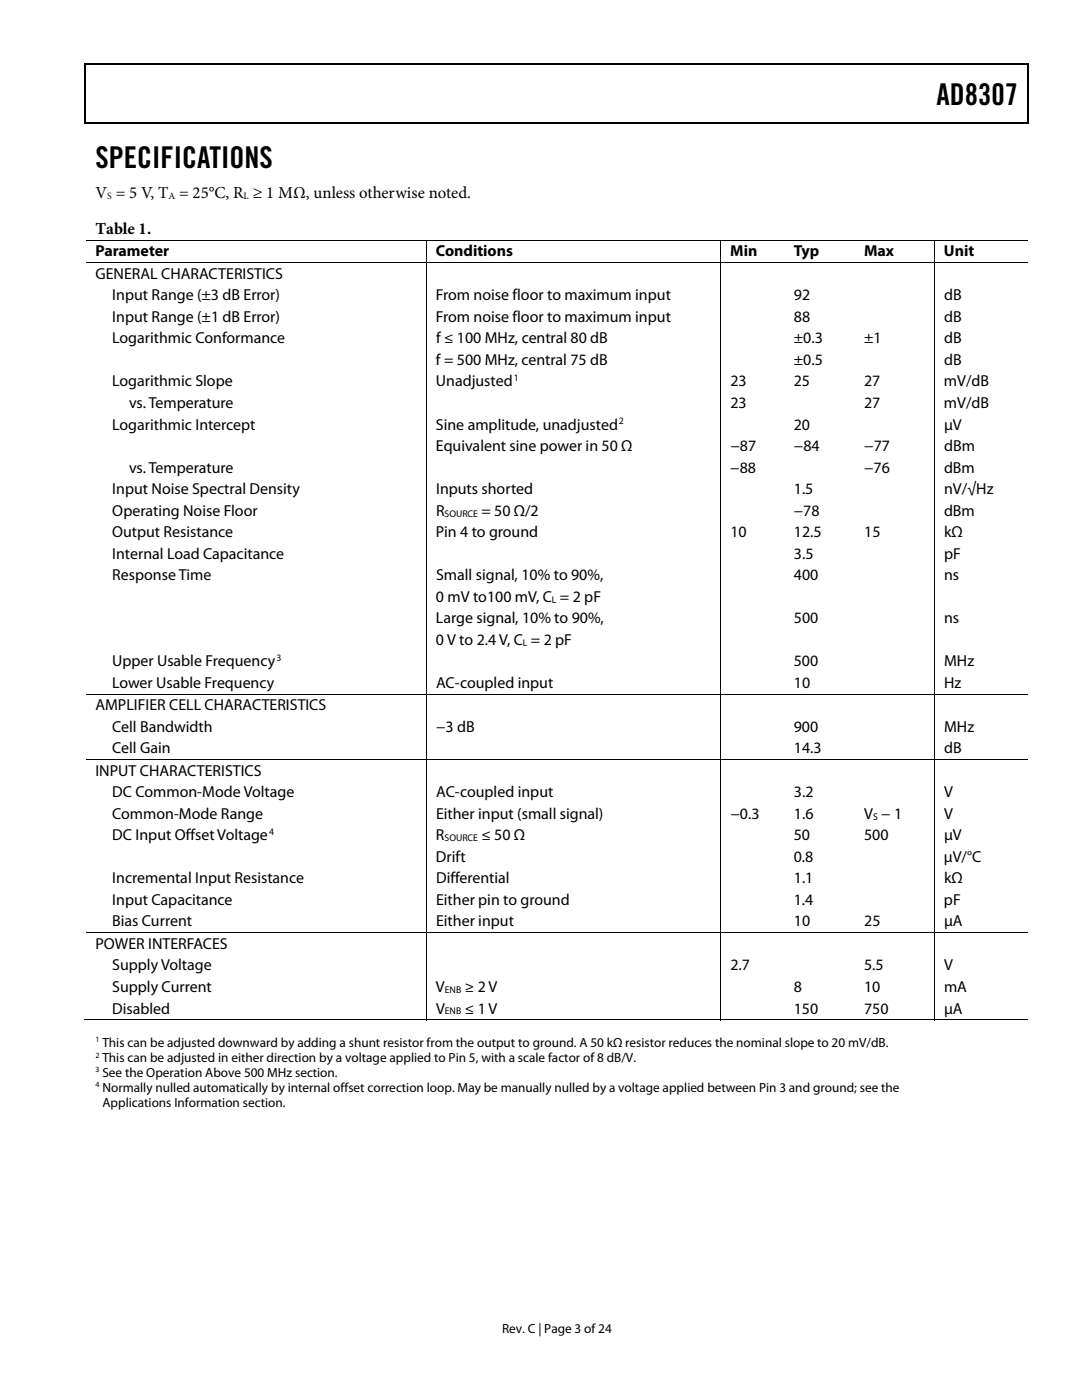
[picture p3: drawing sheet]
<svg xmlns="http://www.w3.org/2000/svg" width="216mm" height="279mm" viewBox="0 0 216 279" stroke-linecap="round" stroke-linejoin="round" font-family="sans-serif">
<defs><g id="words">
<g font-size="6">
<text x="186.9" y="21">AD8307</text>
<text x="19" y="33.6">SPECIFICATIONS</text>
</g>
<g font-size="3.3">
<text x="19" y="39.5">V = 5 V, T = 25°C, R ≥ 1 MΩ, unless otherwise noted.</text>
<text x="19" y="46.6">Table 1.</text>
</g>
<g font-size="3.2">
<text x="19" y="51.2">Parameter</text>
<text x="87" y="51.2">Conditions</text>
<text x="145.7" y="51.2">Min</text>
<text x="158.4" y="51.2">Typ</text>
<text x="172.4" y="51.2">Max</text>
<text x="188.3" y="51.2">Unit</text>
<text x="19" y="55.6">GENERAL CHARACTERISTICS</text>
<text x="22.4" y="59.9">Input Range (±3 dB Error)</text>
<text x="87" y="59.9">From noise floor to maximum input</text>
<text x="158.4" y="59.9">92</text>
<text x="188.4" y="59.9">dB</text>
<text x="22.4" y="64.2">Input Range (±1 dB Error)</text>
<text x="87" y="64.2">From noise floor to maximum input</text>
<text x="158.4" y="64.2">88</text>
<text x="188.4" y="64.2">dB</text>
<text x="22.4" y="68.5">Logarithmic Conformance</text>
<text x="87" y="68.5">f ≤ 100 MHz, central 80 dB</text>
<text x="158.4" y="68.5">±0.3</text>
<text x="172.4" y="68.5">±1</text>
<text x="188.4" y="68.5">dB</text>
<text x="22.4" y="77.1">Logarithmic Slope</text>
<text x="87" y="77.1">Unadjusted</text>
<text x="87" y="72.8">f = 500 MHz, central 75 dB</text>
<text x="145.7" y="77.1">23</text>
<text x="158.4" y="77.1">25</text>
<text x="158.4" y="72.8">±0.5</text>
<text x="172.4" y="77.1">27</text>
<text x="188.4" y="77.1">mV/dB</text>
<text x="188.4" y="72.8">dB</text>
<text x="25.8" y="81.4">vs. Temperature</text>
<text x="145.7" y="81.4">23</text>
<text x="172.4" y="81.4">27</text>
<text x="188.4" y="81.4">mV/dB</text>
<text x="22.4" y="85.7">Logarithmic Intercept</text>
<text x="87" y="85.7">Sine amplitude, unadjusted</text>
<text x="158.4" y="85.7">20</text>
<text x="188.4" y="85.7">μV</text>
<text x="25.8" y="94.3">vs. Temperature</text>
<text x="87" y="90">Equivalent sine power in 50 Ω</text>
<text x="145.7" y="94.3">−88</text>
<text x="145.7" y="90">−87</text>
<text x="158.4" y="90">−84</text>
<text x="172.4" y="94.3">−76</text>
<text x="172.4" y="90">−77</text>
<text x="188.4" y="94.3">dBm</text>
<text x="188.4" y="90">dBm</text>
<text x="22.4" y="98.6">Input Noise Spectral Density</text>
<text x="87" y="98.6">Inputs shorted</text>
<text x="158.4" y="98.6">1.5</text>
<text x="188.4" y="98.6">nV/√Hz</text>
<text x="22.4" y="102.9">Operating Noise Floor</text>
<text x="22.4" y="107.2">Output Resistance</text>
<text x="87" y="107.2">Pin 4 to ground</text>
<text x="87" y="102.9">R</text>
<text x="96.1" y="102.9">= 50 Ω/2</text>
<text x="145.7" y="107.2">10</text>
<text x="158.4" y="102.9">−78</text>
<text x="158.4" y="107.2">12.5</text>
<text x="172.4" y="107.2">15</text>
<text x="188.4" y="102.9">dBm</text>
<text x="188.4" y="107.2">kΩ</text>
<text x="22.4" y="111.5">Internal Load Capacitance</text>
<text x="158.4" y="111.5">3.5</text>
<text x="188.4" y="111.5">pF</text>
<text x="22.4" y="115.8">Response Time</text>
<text x="87" y="115.8">Small signal, 10% to 90%,</text>
<text x="158.4" y="115.8">400</text>
<text x="188.4" y="115.8">ns</text>
<text x="87" y="120.1">0 mV to100 mV, C = 2 pF</text>
<text x="87" y="124.4">Large signal, 10% to 90%,</text>
<text x="158.4" y="124.4">500</text>
<text x="188.4" y="124.4">ns</text>
<text x="87" y="128.7">0 V to 2.4 V, C = 2 pF</text>
<text x="22.4" y="133">Upper Usable Frequency</text>
<text x="22.4" y="137.3">Lower Usable Frequency</text>
<text x="87" y="137.3">AC-coupled input</text>
<text x="158.4" y="133">500</text>
<text x="158.4" y="137.3">10</text>
<text x="188.4" y="133">MHz</text>
<text x="188.4" y="137.3">Hz</text>
<text x="19" y="141.8">AMPLIFIER CELL CHARACTERISTICS</text>
<text x="22.4" y="146">Cell Bandwidth</text>
<text x="87" y="146">−3 dB</text>
<text x="158.4" y="146">900</text>
<text x="188.4" y="146">MHz</text>
<text x="19" y="154.8">INPUT CHARACTERISTICS</text>
<text x="22.4" y="150.3">Cell Gain</text>
<text x="158.4" y="150.3">14.3</text>
<text x="188.4" y="150.3">dB</text>
<text x="22.4" y="159.1">DC Common-Mode Voltage</text>
<text x="87" y="159.1">AC-coupled input</text>
<text x="158.4" y="159.1">3.2</text>
<text x="188.4" y="159.1">V</text>
<text x="22.4" y="163.4">Common-Mode Range</text>
<text x="22.4" y="167.7">DC Input Offset Voltage</text>
<text x="87" y="167.7">R</text>
<text x="87" y="163.4">Either input (small signal)</text>
<text x="96.1" y="167.7">≤ 50 Ω</text>
<text x="145.8" y="163.4">−0.3</text>
<text x="158.4" y="167.7">50</text>
<text x="158.4" y="163.4">1.6</text>
<text x="172.4" y="167.7">500</text>
<text x="172.4" y="163.4">V − 1</text>
<text x="188.4" y="167.7">μV</text>
<text x="188.4" y="163.4">V</text>
<text x="87" y="172">Drift</text>
<text x="158.4" y="172">0.8</text>
<text x="188.4" y="172">μV/°C</text>
<text x="22.4" y="176.3">Incremental Input Resistance</text>
<text x="87" y="176.3">Differential</text>
<text x="158.4" y="176.3">1.1</text>
<text x="188.4" y="176.3">kΩ</text>
<text x="22.4" y="180.6">Input Capacitance</text>
<text x="22.4" y="184.9">Bias Current</text>
<text x="87" y="180.6">Either pin to ground</text>
<text x="87" y="184.9">Either input</text>
<text x="158.4" y="180.6">1.4</text>
<text x="158.4" y="184.9">10</text>
<text x="172.4" y="184.9">25</text>
<text x="188.4" y="180.6">pF</text>
<text x="188.4" y="184.9">μA</text>
<text x="19" y="189.4">POWER INTERFACES</text>
<text x="22.4" y="193.7">Supply Voltage</text>
<text x="22.4" y="198">Supply Current</text>
<text x="87" y="198">V</text>
<text x="92.8" y="198">≥ 2 V</text>
<text x="145.7" y="193.7">2.7</text>
<text x="158.4" y="198">8</text>
<text x="172.4" y="198">10</text>
<text x="172.4" y="193.7">5.5</text>
<text x="188.4" y="198">mA</text>
<text x="188.4" y="193.7">V</text>
<text x="22.4" y="202.3">Disabled</text>
<text x="87" y="202.3">V</text>
<text x="92.8" y="202.3">≤ 1 V</text>
<text x="158.4" y="202.3">150</text>
<text x="172.4" y="202.3">750</text>
<text x="188.4" y="202.3">μA</text>
</g>
<g font-size="2.6">
<text x="20.4" y="208.9">This can be adjusted downward by adding a shunt resistor from the output to ground. A 50 kΩ resistor reduces the nominal slope to 20 mV/dB.</text>
<text x="20.4" y="211.9">This can be adjusted in either direction by a voltage applied to Pin 5, with a scale factor of 8 dB/V.</text>
<text x="20.4" y="214.9">See the Operation Above 500 MHz section.</text>
<text x="20.4" y="217.9">Normally nulled automatically by internal offset correction loop. May be manually nulled by a voltage applied between Pin 3 and ground; see the</text>
<text x="20.4" y="220.9">Applications Information section.</text>
<text x="100.2" y="266">Rev. C | Page 3 of 24</text>
</g>
<g font-size="1.9">
<text x="21.4" y="39.7">S</text>
<text x="33.6" y="39.7">A</text>
<text x="48.6" y="39.7">L</text>
<text x="102.5" y="76.1">1</text>
<text x="123.5" y="84.7">2</text>
<text x="88.7" y="103.1">SOURCE</text>
<text x="110.1" y="120.3">L</text>
<text x="55.1" y="131.9">3</text>
<text x="104.3" y="128.9">L</text>
<text x="53.7" y="166.6">4</text>
<text x="88.7" y="167.9">SOURCE</text>
<text x="174.2" y="163.6">S</text>
<text x="88.8" y="198.1">ENB</text>
<text x="88.8" y="202.4">ENB</text>
</g>
<g font-size="1.6">
<text x="19" y="208">1</text>
<text x="19" y="211.1">2</text>
<text x="19" y="214">3</text>
<text x="19" y="217">4</text>
</g>
</g></defs>
<path d="M16.9 12.7h.2v1h-.2zM205.1 12.7h.2v1h-.2zM205.1 12.7h.2v.3h-.2zM82.3 24.4h.2v.3h-.2zM205.1 24.4h.2v.3h-.2z" fill="#000"/>
<path d="M16.9 12.8h188.2M17 13.7v11M205.2 13.7v11M205.1 24.5h-188.2" fill="none" stroke="#000" stroke-width=".25"/>
<g fill="none" stroke="#000" stroke-width=".2">
<path d="M17.1 47.9h187.9M17.1 52.5h187.9M85.1 48v4.4M85.1 52.5v86M143.8 48v4.4M143.8 52.5v86M186.5 48v4.4M186.5 52.5v86M17.1 138.6h187.9M85.1 138.6v12.9M143.8 138.6v12.9M186.5 138.6v12.9"/>
<path d="M17.1 151.6h187.9M85.1 151.7v34.4M143.8 151.7v34.4M186.5 151.7v34.4M17.1 186.2h187.9M85.1 186.2v17.4M143.8 186.2v17.4M186.5 186.2v17.4M16.9 203.5h68.1M85.2 203.5h58.5M143.9 203.5h42.5M186.5 203.5h18.6"/>
</g>
<use href="#words"/>
</svg>
